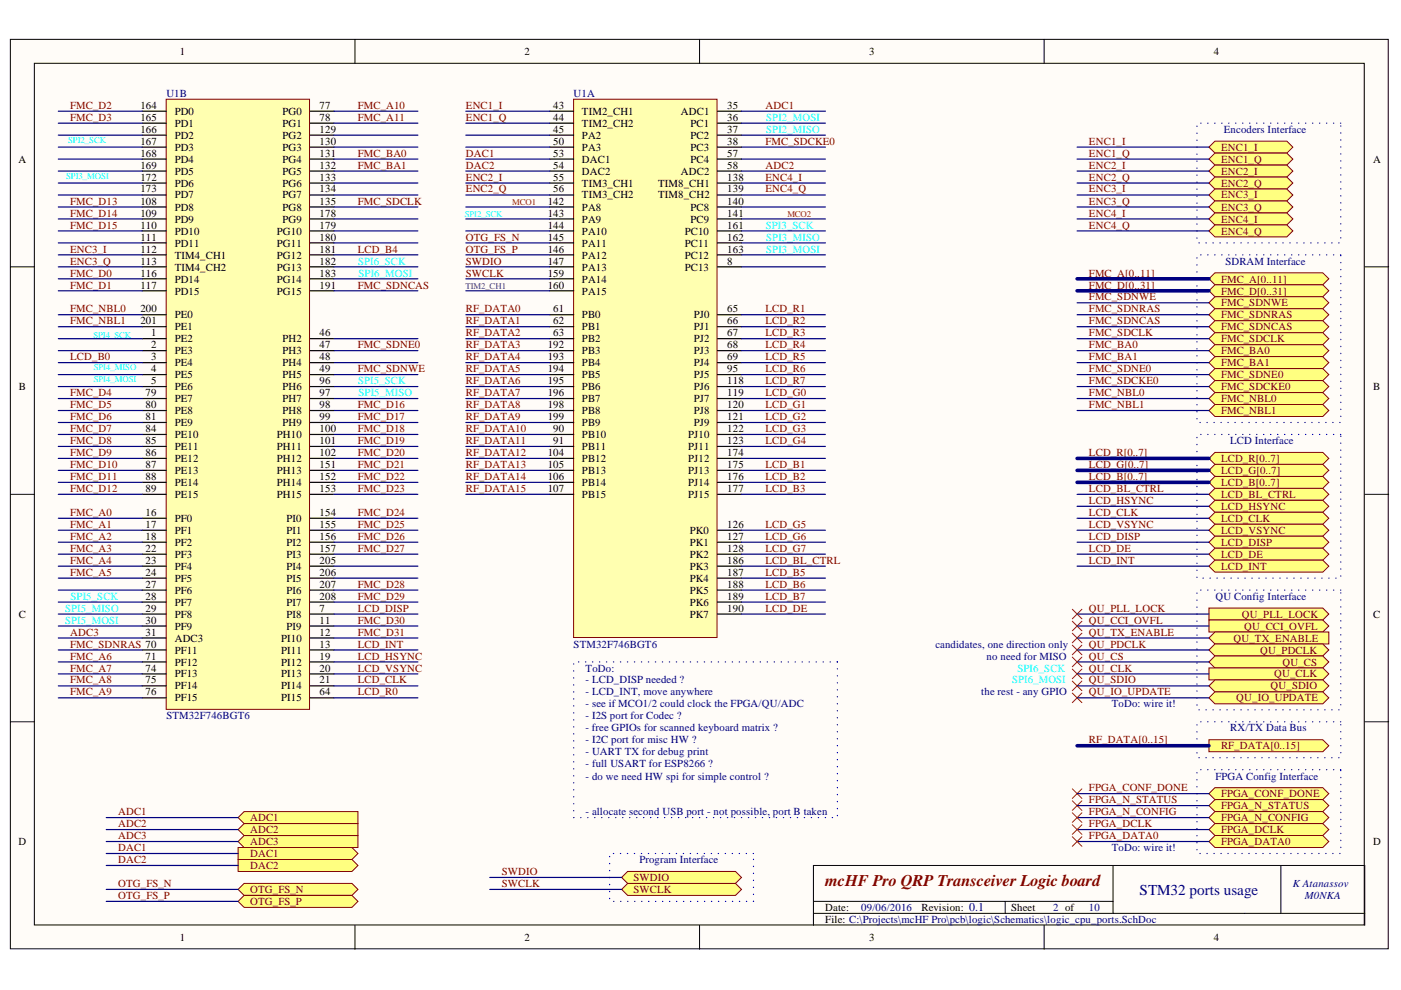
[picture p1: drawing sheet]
<svg xmlns="http://www.w3.org/2000/svg" width="297mm" height="210mm" viewBox="0 0 297 210" stroke-linecap="round" stroke-linejoin="round" font-family="sans-serif">
<defs><g id="words">
<text font-size="3.5" fill="#800000" x="175" y="187.8">mcHF Pro QRP Transceiver Logic board</text>
<text font-size="3.2" fill="#000080" x="241.6" y="189.7">STM32 ports usage</text>
<g font-size="2.3">
<text x="38.1" y="11.7">1</text>
<text x="111.2" y="11.7">2</text>
<text x="184.3" y="11.7">3</text>
<text x="257.4" y="11.7">4</text>
<text x="29.8" y="23.1">164</text>
<text x="67.7" y="23.1">77</text>
<text x="117.3" y="23.1">43</text>
<text x="154.2" y="23.1">35</text>
<text x="29.8" y="25.6">165</text>
<text x="29.8" y="28.1">166</text>
<text x="37" y="24.3">PD0</text>
<text x="37" y="26.9">PD1</text>
<text x="37" y="29.4">PD2</text>
<text x="59.9" y="24.3">PG0</text>
<text x="59.9" y="26.9">PG1</text>
<text x="59.9" y="29.4">PG2</text>
<text x="67.7" y="25.6">78</text>
<text x="67.7" y="28.1">129</text>
<text x="117.3" y="25.6">44</text>
<text x="117.3" y="28.1">45</text>
<text x="123.4" y="24.3">TIM2_CH1</text>
<text x="123.4" y="26.9">TIM2_CH2</text>
<text x="123.4" y="29.4">PA2</text>
<text x="144.4" y="24.3">ADC1</text>
<text x="146.4" y="26.9">PC1</text>
<text x="146.4" y="29.4">PC2</text>
<text x="154.2" y="25.6">36</text>
<text x="154.2" y="28.1">37</text>
<text x="3.9" y="34.5">A</text>
<text x="29.8" y="30.7">167</text>
<text x="29.8" y="33.2">168</text>
<text x="29.8" y="35.7">169</text>
<text x="37" y="31.9">PD3</text>
<text x="37" y="34.5">PD4</text>
<text x="59.9" y="31.9">PG3</text>
<text x="59.9" y="34.5">PG4</text>
<text x="67.7" y="30.7">130</text>
<text x="67.7" y="33.2">131</text>
<text x="67.7" y="35.7">132</text>
<text x="117.3" y="30.7">50</text>
<text x="117.3" y="33.2">53</text>
<text x="117.3" y="35.7">54</text>
<text x="123.4" y="31.9">PA3</text>
<text x="123.4" y="34.5">DAC1</text>
<text x="146.4" y="31.9">PC3</text>
<text x="146.4" y="34.5">PC4</text>
<text x="154.2" y="30.7">38</text>
<text x="154.2" y="33.2">57</text>
<text x="154.2" y="35.7">58</text>
<text x="291.1" y="34.5">A</text>
<text x="29.8" y="38.3">172</text>
<text x="29.8" y="40.8">173</text>
<text x="37" y="37">PD5</text>
<text x="37" y="39.5">PD6</text>
<text x="59.9" y="37">PG5</text>
<text x="59.9" y="39.5">PG6</text>
<text x="67.7" y="38.3">133</text>
<text x="67.7" y="40.8">134</text>
<text x="117.3" y="38.3">55</text>
<text x="117.3" y="40.8">56</text>
<text x="123.4" y="37">DAC2</text>
<text x="123.4" y="39.5">TIM3_CH1</text>
<text x="139.5" y="39.5">TIM8_CH1</text>
<text x="144.4" y="37">ADC2</text>
<text x="154.2" y="38.3">138</text>
<text x="154.2" y="40.8">139</text>
<text x="29.8" y="43.4">108</text>
<text x="29.8" y="46">109</text>
<text x="37" y="44.7">PD8</text>
<text x="37" y="47.2">PD9</text>
<text x="37" y="42.1">PD7</text>
<text x="59.9" y="42.1">PG7</text>
<text x="59.9" y="44.7">PG8</text>
<text x="59.9" y="47.2">PG9</text>
<text x="67.7" y="43.4">135</text>
<text x="67.7" y="46">178</text>
<text x="116.1" y="43.4">142</text>
<text x="116.1" y="46">143</text>
<text x="123.4" y="42.1">TIM3_CH2</text>
<text x="123.4" y="44.7">PA8</text>
<text x="123.4" y="47.2">PA9</text>
<text x="139.5" y="42.1">TIM8_CH2</text>
<text x="146.4" y="44.7">PC8</text>
<text x="146.4" y="47.2">PC9</text>
<text x="154.2" y="43.4">140</text>
<text x="154.2" y="46">141</text>
<text x="29.8" y="48.5">110</text>
<text x="29.8" y="51">111</text>
<text x="29.8" y="53.6">112</text>
<text x="37" y="49.8">PD10</text>
<text x="37" y="52.3">PD11</text>
<text x="58.7" y="49.8">PG10</text>
<text x="58.7" y="52.3">PG11</text>
<text x="67.7" y="48.5">179</text>
<text x="67.7" y="51">180</text>
<text x="67.7" y="53.6">181</text>
<text x="116.1" y="48.5">144</text>
<text x="116.1" y="51">145</text>
<text x="116.1" y="53.6">146</text>
<text x="123.4" y="49.8">PA10</text>
<text x="123.4" y="52.3">PA11</text>
<text x="145.2" y="49.8">PC10</text>
<text x="145.2" y="52.3">PC11</text>
<text x="154.2" y="48.5">161</text>
<text x="154.2" y="51">162</text>
<text x="154.2" y="53.6">163</text>
<text x="29.8" y="56.1">113</text>
<text x="29.8" y="58.6">116</text>
<text x="37" y="54.8">TIM4_CH1</text>
<text x="37" y="57.4">TIM4_CH2</text>
<text x="37" y="59.9">PD14</text>
<text x="58.7" y="54.8">PG12</text>
<text x="58.7" y="57.4">PG13</text>
<text x="58.7" y="59.9">PG14</text>
<text x="67.7" y="56.1">182</text>
<text x="67.7" y="58.6">183</text>
<text x="116.1" y="56.1">147</text>
<text x="116.1" y="58.6">159</text>
<text x="123.4" y="54.8">PA12</text>
<text x="123.4" y="57.4">PA13</text>
<text x="123.4" y="59.9">PA14</text>
<text x="145.2" y="57.4">PC13</text>
<text x="145.2" y="54.8">PC12</text>
<text x="154.2" y="56.1">8</text>
<text x="29.8" y="61.2">117</text>
<text x="37" y="62.4">PD15</text>
<text x="58.7" y="62.4">PG15</text>
<text x="67.7" y="61.2">191</text>
<text x="116.1" y="61.2">160</text>
<text x="123.4" y="62.4">PA15</text>
<text x="29.8" y="66.2">200</text>
<text x="29.8" y="68.8">201</text>
<text x="32.1" y="71.3">1</text>
<text x="37" y="67.5">PE0</text>
<text x="37" y="70">PE1</text>
<text x="67.7" y="71.3">46</text>
<text x="117.3" y="66.2">61</text>
<text x="117.3" y="68.8">62</text>
<text x="117.3" y="71.3">63</text>
<text x="123.4" y="67.5">PB0</text>
<text x="123.4" y="70">PB1</text>
<text x="147.1" y="67.5">PJ0</text>
<text x="147.1" y="70">PJ1</text>
<text x="154.2" y="71.3">67</text>
<text x="154.2" y="66.2">65</text>
<text x="154.2" y="68.8">66</text>
<text x="32.1" y="73.8">2</text>
<text x="32.1" y="76.4">3</text>
<text x="37" y="72.6">PE2</text>
<text x="37" y="75.1">PE3</text>
<text x="37" y="77.7">PE4</text>
<text x="59.9" y="72.6">PH2</text>
<text x="59.9" y="75.1">PH3</text>
<text x="59.9" y="77.7">PH4</text>
<text x="67.7" y="73.8">47</text>
<text x="67.7" y="76.4">48</text>
<text x="116.1" y="73.8">192</text>
<text x="116.1" y="76.4">193</text>
<text x="123.4" y="72.6">PB2</text>
<text x="123.4" y="75.1">PB3</text>
<text x="123.4" y="77.7">PB4</text>
<text x="147.1" y="72.6">PJ2</text>
<text x="147.1" y="75.1">PJ3</text>
<text x="147.1" y="77.7">PJ4</text>
<text x="154.2" y="73.8">68</text>
<text x="154.2" y="76.4">69</text>
<text x="4" y="82.7">B</text>
<text x="30.9" y="84">79</text>
<text x="32.1" y="78.9">4</text>
<text x="32.1" y="81.5">5</text>
<text x="37" y="80.2">PE5</text>
<text x="37" y="82.7">PE6</text>
<text x="59.9" y="80.2">PH5</text>
<text x="59.9" y="82.7">PH6</text>
<text x="67.7" y="78.9">49</text>
<text x="67.7" y="81.5">96</text>
<text x="67.7" y="84">97</text>
<text x="116.1" y="78.9">194</text>
<text x="116.1" y="81.5">195</text>
<text x="116.1" y="84">196</text>
<text x="123.4" y="80.2">PB5</text>
<text x="123.4" y="82.7">PB6</text>
<text x="147.1" y="80.2">PJ5</text>
<text x="147.1" y="82.7">PJ6</text>
<text x="154.2" y="78.9">95</text>
<text x="154.2" y="81.5">118</text>
<text x="154.2" y="84">119</text>
<text x="291.1" y="82.7">B</text>
<text x="30.9" y="86.5">80</text>
<text x="30.9" y="89.1">81</text>
<text x="37" y="85.3">PE7</text>
<text x="37" y="87.8">PE8</text>
<text x="59.9" y="85.3">PH7</text>
<text x="59.9" y="87.8">PH8</text>
<text x="67.7" y="86.5">98</text>
<text x="67.7" y="89.1">99</text>
<text x="116.1" y="86.5">198</text>
<text x="116.1" y="89.1">199</text>
<text x="123.4" y="85.3">PB7</text>
<text x="123.4" y="87.8">PB8</text>
<text x="147.1" y="85.3">PJ7</text>
<text x="147.1" y="87.8">PJ8</text>
<text x="154.2" y="86.5">120</text>
<text x="154.2" y="89.1">121</text>
<text x="30.9" y="91.6">84</text>
<text x="30.9" y="94.1">85</text>
<text x="37" y="90.3">PE9</text>
<text x="37" y="92.9">PE10</text>
<text x="37" y="95.4">PE11</text>
<text x="58.7" y="92.9">PH10</text>
<text x="58.7" y="95.4">PH11</text>
<text x="59.9" y="90.3">PH9</text>
<text x="67.7" y="91.6">100</text>
<text x="67.7" y="94.1">101</text>
<text x="117.3" y="91.6">90</text>
<text x="117.3" y="94.1">91</text>
<text x="123.4" y="92.9">PB10</text>
<text x="123.4" y="95.4">PB11</text>
<text x="123.4" y="90.3">PB9</text>
<text x="145.9" y="92.9">PJ10</text>
<text x="145.9" y="95.4">PJ11</text>
<text x="147.1" y="90.3">PJ9</text>
<text x="154.2" y="91.6">122</text>
<text x="154.2" y="94.1">123</text>
<text x="30.9" y="96.7">86</text>
<text x="30.9" y="99.2">87</text>
<text x="30.9" y="101.7">88</text>
<text x="37" y="97.9">PE12</text>
<text x="37" y="100.5">PE13</text>
<text x="58.7" y="97.9">PH12</text>
<text x="58.7" y="100.5">PH13</text>
<text x="67.7" y="96.7">102</text>
<text x="67.7" y="99.2">151</text>
<text x="67.7" y="101.7">152</text>
<text x="116.1" y="96.7">104</text>
<text x="116.1" y="99.2">105</text>
<text x="116.1" y="101.7">106</text>
<text x="123.4" y="97.9">PB12</text>
<text x="123.4" y="100.5">PB13</text>
<text x="145.9" y="97.9">PJ12</text>
<text x="145.9" y="100.5">PJ13</text>
<text x="154.2" y="96.7">174</text>
<text x="154.2" y="99.2">175</text>
<text x="154.2" y="101.7">176</text>
<text x="30.9" y="104.4">89</text>
<text x="37" y="103">PE14</text>
<text x="37" y="105.6">PE15</text>
<text x="58.7" y="103">PH14</text>
<text x="58.7" y="105.6">PH15</text>
<text x="67.7" y="104.4">153</text>
<text x="116.1" y="104.4">107</text>
<text x="123.4" y="103">PB14</text>
<text x="123.4" y="105.6">PB15</text>
<text x="145.9" y="103">PJ14</text>
<text x="145.9" y="105.6">PJ15</text>
<text x="154.2" y="104.4">177</text>
<text x="30.9" y="109.4">16</text>
<text x="30.9" y="112">17</text>
<text x="37" y="110.7">PF0</text>
<text x="37" y="113.2">PF1</text>
<text x="60.7" y="110.7">PI0</text>
<text x="60.7" y="113.2">PI1</text>
<text x="67.7" y="109.4">154</text>
<text x="67.7" y="112">155</text>
<text x="146.2" y="113.2">PK0</text>
<text x="154.2" y="112">126</text>
<text x="30.9" y="114.5">18</text>
<text x="30.9" y="117">22</text>
<text x="30.9" y="119.6">23</text>
<text x="37" y="115.8">PF2</text>
<text x="37" y="118.3">PF3</text>
<text x="60.7" y="115.8">PI2</text>
<text x="60.7" y="118.3">PI3</text>
<text x="67.7" y="114.5">156</text>
<text x="67.7" y="117">157</text>
<text x="67.7" y="119.6">205</text>
<text x="146.2" y="118.3">PK2</text>
<text x="146.2" y="115.8">PK1</text>
<text x="154.2" y="117">128</text>
<text x="154.2" y="119.6">186</text>
<text x="154.2" y="114.5">127</text>
<text x="30.9" y="122.1">24</text>
<text x="30.9" y="124.6">27</text>
<text x="37" y="120.8">PF4</text>
<text x="37" y="123.4">PF5</text>
<text x="37" y="125.9">PF6</text>
<text x="60.7" y="120.8">PI4</text>
<text x="60.7" y="123.4">PI5</text>
<text x="60.7" y="125.9">PI6</text>
<text x="67.7" y="122.1">206</text>
<text x="67.7" y="124.6">207</text>
<text x="146.2" y="120.8">PK3</text>
<text x="146.2" y="123.4">PK4</text>
<text x="146.2" y="125.9">PK5</text>
<text x="154.2" y="122.1">187</text>
<text x="154.2" y="124.6">188</text>
<text x="4" y="131">C</text>
<text x="30.9" y="127.2">28</text>
<text x="30.9" y="129.7">29</text>
<text x="37" y="128.4">PF7</text>
<text x="37" y="131">PF8</text>
<text x="60.7" y="131">PI8</text>
<text x="60.7" y="128.4">PI7</text>
<text x="67.7" y="129.7">7</text>
<text x="67.7" y="127.2">208</text>
<text x="146.2" y="128.4">PK6</text>
<text x="146.2" y="131">PK7</text>
<text x="154.2" y="127.2">189</text>
<text x="154.2" y="129.7">190</text>
<text x="291.1" y="131">C</text>
<text x="30.9" y="132.2">30</text>
<text x="30.9" y="134.8">31</text>
<text x="37" y="133.5">PF9</text>
<text x="37" y="136">ADC3</text>
<text x="59.6" y="136">PI10</text>
<text x="60.7" y="133.5">PI9</text>
<text x="67.7" y="132.2">11</text>
<text x="67.7" y="134.8">12</text>
<text x="67.7" y="137.3">13</text>
<text x="30.9" y="139.8">71</text>
<text x="30.9" y="142.4">74</text>
<text x="37" y="138.6">PF11</text>
<text x="37" y="141.1">PF12</text>
<text x="37" y="143.6">PF13</text>
<text x="59.6" y="138.6">PI11</text>
<text x="59.6" y="141.1">PI12</text>
<text x="59.6" y="143.6">PI13</text>
<text x="67.7" y="139.8">19</text>
<text x="67.7" y="142.4">20</text>
<text x="30.9" y="144.9">75</text>
<text x="30.9" y="147.4">76</text>
<text x="37" y="146.2">PF14</text>
<text x="37" y="148.7">PF15</text>
<text x="59.6" y="146.2">PI14</text>
<text x="59.6" y="148.7">PI15</text>
<text x="67.7" y="144.9">21</text>
<text x="67.7" y="147.4">64</text>
<text x="3.9" y="179.2">D</text>
<text x="291.1" y="179.2">D</text>
<text x="175" y="193.2">Date:</text>
<text x="175" y="195.7">File: C:\Projects\mcHF Pro\pcb\logic\Schematics\logic_cpu_ports.SchDoc</text>
<text x="195.4" y="193.2">Revision: 0.1</text>
<text x="214.4" y="193.2">Sheet</text>
<text x="38.1" y="199.5">1</text>
<text x="111.2" y="199.5">2</text>
<text x="184.3" y="199.5">3</text>
<text x="257.4" y="199.5">4</text>
</g>
<g font-size="2.3" fill="#800000">
<text x="14.9" y="23.1">FMC_D2</text>
<text x="75.9" y="23.1">FMC_A10</text>
<text x="98.8" y="23.1">ENC1_I</text>
<text x="162.3" y="23.1">ADC1</text>
<text x="14.9" y="25.6">FMC_D3</text>
<text x="75.9" y="25.6">FMC_A11</text>
<text x="98.8" y="25.6">ENC1_Q</text>
<text x="75.9" y="33.2">FMC_BA0</text>
<text x="75.9" y="35.7">FMC_BA1</text>
<text x="98.8" y="33.2">DAC1</text>
<text x="98.8" y="35.7">DAC2</text>
<text x="162.3" y="30.7">FMC_SDCKE0</text>
<text x="162.3" y="35.7">ADC2</text>
<text x="230.9" y="30.7">ENC1_I</text>
<text x="230.9" y="33.2">ENC1_Q</text>
<text x="230.9" y="35.7">ENC2_I</text>
<text x="258.9" y="31.9">ENC1_I</text>
<text x="258.9" y="34.5">ENC1_Q</text>
<text x="98.8" y="38.3">ENC2_I</text>
<text x="98.8" y="40.8">ENC2_Q</text>
<text x="162.3" y="38.3">ENC4_I</text>
<text x="162.3" y="40.8">ENC4_Q</text>
<text x="230.9" y="38.3">ENC2_Q</text>
<text x="230.9" y="40.8">ENC3_I</text>
<text x="258.9" y="37">ENC2_I</text>
<text x="258.9" y="39.5">ENC2_Q</text>
<text x="14.9" y="43.4">FMC_D13</text>
<text x="14.9" y="46">FMC_D14</text>
<text x="75.9" y="43.4">FMC_SDCLK</text>
<text x="230.9" y="43.4">ENC3_Q</text>
<text x="230.9" y="46">ENC4_I</text>
<text x="258.9" y="42.1">ENC3_I</text>
<text x="258.9" y="44.7">ENC3_Q</text>
<text x="258.9" y="47.2">ENC4_I</text>
<text x="14.9" y="48.5">FMC_D15</text>
<text x="14.9" y="53.6">ENC3_I</text>
<text x="75.9" y="53.6">LCD_B4</text>
<text x="98.8" y="51">OTG_FS_N</text>
<text x="98.8" y="53.6">OTG_FS_P</text>
<text x="230.9" y="48.5">ENC4_Q</text>
<text x="258.9" y="49.8">ENC4_Q</text>
<text x="14.9" y="58.6">FMC_D0</text>
<text x="14.9" y="56.1">ENC3_Q</text>
<text x="98.8" y="58.6">SWCLK</text>
<text x="98.8" y="56.1">SWDIO</text>
<text x="230.9" y="58.6">FMC_A[0..11]</text>
<text x="258.9" y="59.9">FMC_A[0..11]</text>
<text x="14.9" y="61.2">FMC_D1</text>
<text x="75.9" y="61.2">FMC_SDNCAS</text>
<text x="230.9" y="61.2">FMC_D[0..31]</text>
<text x="230.9" y="63.7">FMC_SDNWE</text>
<text x="258.9" y="62.4">FMC_D[0..31]</text>
<text x="258.9" y="65">FMC_SDNWE</text>
<text x="14.9" y="66.2">FMC_NBL0</text>
<text x="14.9" y="68.8">FMC_NBL1</text>
<text x="98.8" y="66.2">RF_DATA0</text>
<text x="98.8" y="68.8">RF_DATA1</text>
<text x="98.8" y="71.3">RF_DATA2</text>
<text x="162.3" y="66.2">LCD_R1</text>
<text x="162.3" y="68.8">LCD_R2</text>
<text x="162.3" y="71.3">LCD_R3</text>
<text x="230.9" y="66.2">FMC_SDNRAS</text>
<text x="230.9" y="71.3">FMC_SDCLK</text>
<text x="230.9" y="68.8">FMC_SDNCAS</text>
<text x="258.9" y="67.5">FMC_SDNRAS</text>
<text x="258.9" y="70">FMC_SDNCAS</text>
<text x="14.9" y="76.4">LCD_B0</text>
<text x="75.9" y="73.8">FMC_SDNE0</text>
<text x="98.8" y="73.8">RF_DATA3</text>
<text x="98.8" y="76.4">RF_DATA4</text>
<text x="162.3" y="73.8">LCD_R4</text>
<text x="162.3" y="76.4">LCD_R5</text>
<text x="230.9" y="73.8">FMC_BA0</text>
<text x="230.9" y="76.4">FMC_BA1</text>
<text x="258.9" y="72.6">FMC_SDCLK</text>
<text x="258.9" y="75.1">FMC_BA0</text>
<text x="258.9" y="77.7">FMC_BA1</text>
<text x="14.9" y="84">FMC_D4</text>
<text x="75.9" y="78.9">FMC_SDNWE</text>
<text x="98.8" y="78.9">RF_DATA5</text>
<text x="98.8" y="81.5">RF_DATA6</text>
<text x="98.8" y="84">RF_DATA7</text>
<text x="162.3" y="84">LCD_G0</text>
<text x="162.3" y="78.9">LCD_R6</text>
<text x="162.3" y="81.5">LCD_R7</text>
<text x="230.9" y="81.5">FMC_SDCKE0</text>
<text x="230.9" y="84">FMC_NBL0</text>
<text x="230.9" y="78.9">FMC_SDNE0</text>
<text x="258.9" y="80.2">FMC_SDNE0</text>
<text x="258.9" y="82.7">FMC_SDCKE0</text>
<text x="14.9" y="86.5">FMC_D5</text>
<text x="14.9" y="89.1">FMC_D6</text>
<text x="75.9" y="86.5">FMC_D16</text>
<text x="75.9" y="89.1">FMC_D17</text>
<text x="98.8" y="86.5">RF_DATA8</text>
<text x="98.8" y="89.1">RF_DATA9</text>
<text x="162.3" y="86.5">LCD_G1</text>
<text x="162.3" y="89.1">LCD_G2</text>
<text x="230.9" y="86.5">FMC_NBL1</text>
<text x="258.9" y="85.3">FMC_NBL0</text>
<text x="258.9" y="87.8">FMC_NBL1</text>
<text x="14.9" y="91.6">FMC_D7</text>
<text x="14.9" y="94.1">FMC_D8</text>
<text x="75.9" y="91.6">FMC_D18</text>
<text x="75.9" y="94.1">FMC_D19</text>
<text x="98.8" y="91.6">RF_DATA10</text>
<text x="98.8" y="94.1">RF_DATA11</text>
<text x="162.3" y="91.6">LCD_G3</text>
<text x="162.3" y="94.1">LCD_G4</text>
<text x="14.9" y="96.7">FMC_D9</text>
<text x="14.9" y="99.2">FMC_D10</text>
<text x="14.9" y="101.7">FMC_D11</text>
<text x="75.9" y="96.7">FMC_D20</text>
<text x="75.9" y="99.2">FMC_D21</text>
<text x="75.9" y="101.7">FMC_D22</text>
<text x="98.8" y="96.7">RF_DATA12</text>
<text x="98.8" y="99.2">RF_DATA13</text>
<text x="98.8" y="101.7">RF_DATA14</text>
<text x="162.3" y="99.2">LCD_B1</text>
<text x="162.3" y="101.7">LCD_B2</text>
<text x="230.9" y="96.7">LCD_R[0..7]</text>
<text x="230.9" y="99.2">LCD_G[0..7]</text>
<text x="230.9" y="101.7">LCD_B[0..7]</text>
<text x="258.9" y="97.9">LCD_R[0..7]</text>
<text x="258.9" y="100.5">LCD_G[0..7]</text>
<text x="14.9" y="104.4">FMC_D12</text>
<text x="75.9" y="104.4">FMC_D23</text>
<text x="98.8" y="104.4">RF_DATA15</text>
<text x="162.3" y="104.4">LCD_B3</text>
<text x="230.9" y="106.9">LCD_HSYNC</text>
<text x="230.9" y="104.4">LCD_BL_CTRL</text>
<text x="258.9" y="105.6">LCD_BL_CTRL</text>
<text x="258.9" y="103">LCD_B[0..7]</text>
<text x="14.9" y="109.4">FMC_A0</text>
<text x="14.9" y="112">FMC_A1</text>
<text x="75.9" y="109.4">FMC_D24</text>
<text x="75.9" y="112">FMC_D25</text>
<text x="162.3" y="112">LCD_G5</text>
<text x="230.9" y="112">LCD_VSYNC</text>
<text x="230.9" y="109.4">LCD_CLK</text>
<text x="258.9" y="108.2">LCD_HSYNC</text>
<text x="258.9" y="110.7">LCD_CLK</text>
<text x="258.9" y="113.2">LCD_VSYNC</text>
<text x="14.9" y="114.5">FMC_A2</text>
<text x="14.9" y="117">FMC_A3</text>
<text x="14.9" y="119.6">FMC_A4</text>
<text x="75.9" y="114.5">FMC_D26</text>
<text x="75.9" y="117">FMC_D27</text>
<text x="162.3" y="119.6">LCD_BL_CTRL</text>
<text x="162.3" y="114.5">LCD_G6</text>
<text x="162.3" y="117">LCD_G7</text>
<text x="230.9" y="119.6">LCD_INT</text>
<text x="230.9" y="114.5">LCD_DISP</text>
<text x="230.9" y="117">LCD_DE</text>
<text x="258.9" y="115.8">LCD_DISP</text>
<text x="258.9" y="118.3">LCD_DE</text>
<text x="14.9" y="122.1">FMC_A5</text>
<text x="75.9" y="124.6">FMC_D28</text>
<text x="162.3" y="122.1">LCD_B5</text>
<text x="162.3" y="124.6">LCD_B6</text>
<text x="258.9" y="120.8">LCD_INT</text>
<text x="75.9" y="129.7">LCD_DISP</text>
<text x="75.9" y="127.2">FMC_D29</text>
<text x="162.3" y="129.7">LCD_DE</text>
<text x="162.3" y="127.2">LCD_B7</text>
<text x="230.9" y="129.7">QU_PLL_LOCK</text>
<text x="263.3" y="131">QU_PLL_LOCK</text>
<text x="14.9" y="137.3">FMC_SDNRAS 70</text>
<text x="14.9" y="134.8">ADC3</text>
<text x="75.9" y="137.3">LCD_INT</text>
<text x="75.9" y="132.2">FMC_D30</text>
<text x="75.9" y="134.8">FMC_D31</text>
<text x="230.9" y="132.2">QU_CCI_OVFL</text>
<text x="230.9" y="134.8">QU_TX_ENABLE</text>
<text x="230.9" y="137.3">QU_PDCLK</text>
<text x="261.5" y="136">QU_TX_ENABLE</text>
<text x="263.8" y="133.5">QU_CCI_OVFL</text>
<text x="14.9" y="139.8">FMC_A6</text>
<text x="14.9" y="142.4">FMC_A7</text>
<text x="75.9" y="139.8">LCD_HSYNC</text>
<text x="75.9" y="142.4">LCD_VSYNC</text>
<text x="230.9" y="139.8">QU_CS</text>
<text x="230.9" y="142.4">QU_CLK</text>
<text x="267.2" y="138.6">QU_PDCLK</text>
<text x="270.1" y="143.6">QU_CLK</text>
<text x="271.9" y="141.1">QU_CS</text>
<text x="14.9" y="144.9">FMC_A8</text>
<text x="14.9" y="147.4">FMC_A9</text>
<text x="75.9" y="147.4">LCD_R0</text>
<text x="75.9" y="144.9">LCD_CLK</text>
<text x="230.9" y="144.9">QU_SDIO</text>
<text x="230.9" y="147.4">QU_IO_UPDATE</text>
<text x="262.1" y="148.7">QU_IO_UPDATE</text>
<text x="269.4" y="146.2">QU_SDIO</text>
<text x="230.9" y="157.6">RF_DATA[0..15]</text>
<text x="258.9" y="158.9">RF_DATA[0..15]</text>
<text x="230.9" y="167.8">FPGA_CONF_DONE</text>
<text x="25" y="172.9">ADC1</text>
<text x="230.9" y="170.3">FPGA_N_STATUS</text>
<text x="230.9" y="172.9">FPGA_N_CONFIG</text>
<text x="258.9" y="169.1">FPGA_CONF_DONE</text>
<text x="258.9" y="171.6">FPGA_N_STATUS</text>
<text x="25" y="177.9">ADC3</text>
<text x="25" y="175.4">ADC2</text>
<text x="53" y="179.2">ADC3</text>
<text x="53" y="176.7">ADC2</text>
<text x="53" y="174.1">ADC1</text>
<text x="230.9" y="175.4">FPGA_DCLK</text>
<text x="230.9" y="177.9">FPGA_DATA0</text>
<text x="258.9" y="174.1">FPGA_N_CONFIG</text>
<text x="258.9" y="176.7">FPGA_DCLK</text>
<text x="258.9" y="179.2">FPGA_DATA0</text>
<text x="25" y="180.5">DAC1</text>
<text x="25" y="183">DAC2</text>
<text x="53" y="181.8">DAC1</text>
<text x="53" y="184.3">DAC2</text>
<text x="106.4" y="185.6">SWDIO</text>
<text x="25" y="188.1">OTG_FS_N</text>
<text x="25" y="190.6">OTG_FS_P</text>
<text x="53" y="189.4">OTG_FS_N</text>
<text x="53" y="191.9">OTG_FS_P</text>
<text x="106.4" y="188.1">SWCLK</text>
<text x="134.3" y="186.8">SWDIO</text>
<text x="134.3" y="189.4">SWCLK</text>
</g>
<g font-size="2.3" fill="#000080">
<text x="35.3" y="20.5">U1B</text>
<text x="121.6" y="20.5">U1A</text>
<text x="259.5" y="28.1">Encoders Interface</text>
<text x="259.8" y="56.1">SDRAM Interface</text>
<text x="260.8" y="94.1">LCD Interface</text>
<text x="257.7" y="127.2">QU Config Interface</text>
<text x="121.6" y="137.3">STM32F746BGT6</text>
<text x="198.3" y="137.3">candidates, one direction only</text>
<text x="124.2" y="142.4">ToDo:</text>
<text x="209.2" y="139.8">no need for MISO</text>
<text x="124.2" y="144.9">- LCD_DISP needed ?</text>
<text x="124.2" y="147.4">- LCD_INT, move anywhere</text>
<text x="124.2" y="150">- see if MCO1/2 could clock the FPGA/QU/ADC</text>
<text x="208.1" y="147.4">the rest - any GPIO</text>
<text x="235.7" y="150">ToDo: wire it!</text>
<text x="35.3" y="152.5">STM32F746BGT6</text>
<text x="124.2" y="152.5">- I2S port for Codec ?</text>
<text x="124.2" y="155">- free GPIOs for scanned keyboard matrix ?</text>
<text x="260.8" y="155">RX/TX Data Bus</text>
<text x="124.2" y="157.6">- I2C port for misc HW ?</text>
<text x="124.2" y="160.1">- UART TX for debug print</text>
<text x="124.2" y="162.7">- full USART for ESP8266 ?</text>
<text x="124.2" y="165.3">- do we need HW spi for simple control ?</text>
<text x="257.7" y="165.3">FPGA Config Interface</text>
<text x="124.2" y="172.9">- allocate second USB port - not possible, port B taken</text>
<text x="135.6" y="183">Program Interface</text>
<text x="235.7" y="180.5">ToDo: wire it!</text>
<text x="274.1" y="188.1">K Atanassov</text>
<text x="276.6" y="190.6">M0NKA</text>
<text x="182.6" y="193.2">09/06/2016</text>
<text x="223.3" y="193.2">2 of</text>
<text x="230.9" y="193.2">10</text>
</g>
<g font-size="2.3" fill="#0ff">
<text x="162.5" y="25.6">SPI2_MOSI</text>
<text x="162.5" y="28.1">SPI2_MISO</text>
<text x="162.4" y="48.5">SPI3_SCK</text>
<text x="162.5" y="51">SPI3_MISO</text>
<text x="162.5" y="53.6">SPI3_MOSI</text>
<text x="75.9" y="56.1">SPI6_SCK</text>
<text x="76" y="58.6">SPI6_MOSI</text>
<text x="75.9" y="81.5">SPI5_SCK</text>
<text x="76" y="84">SPI5_MISO</text>
<text x="13.8" y="129.7">SPI5_MISO</text>
<text x="15" y="127.2">SPI5_SCK</text>
<text x="13.8" y="132.2">SPI5_MOSI</text>
<text x="215.7" y="142.4">SPI6_SCK</text>
<text x="214.6" y="144.9">SPI6_MOSI</text>
</g>
<g font-size="1.9" fill="#0ff">
<text x="14.5" y="30.2">SPI2_SCK</text>
<text x="14" y="37.9">SPI3_MOSI</text>
<text x="98.5" y="46.1">SPI2_SCK</text>
<text x="19.8" y="71.7">SPI4_SCK</text>
<text x="19.9" y="78.5">SPI4_MISO</text>
<text x="19.9" y="81">SPI4_MOSI</text>
</g>
<g font-size="1.9" fill="#f00">
<text x="108.6" y="43.5">MCO1</text>
<text x="166.9" y="46.1">MCO2</text>
</g>
<text font-size="1.9" fill="#800080" x="98.7" y="61.3">TIM2_CH1</text>
</g></defs>
<g fill="#fffcf8" stroke="#000" stroke-width=".21">
<path d="M2.2 8.3h292.1v192.9h-292.1z"/>
<path d="M7.3 13.4h282v182.7h-282z"/>
</g>
<g fill="none" stroke="#000" stroke-width=".21">
<path d="M75.3 8.3v5.1M148.3 8.3v5.1M221.4 8.3v5.1M2.2 56.6h5.1M289.4 56.6h5M2.2 104.8h5.1M289.4 104.8h5M2.2 153h5.1M289.4 153h5M75.3 196.2v5.1M148.3 196.2v5.1M172.5 196.2v-12.7h116.9v12.7"/>
<path d="M172.5 193.7h116.9M172.5 191.1h63.5M213.1 191.1v2.6M221.4 196.2v5.1M236 183.5v10.2M271.6 183.5v10.2"/>
</g>
<g fill="#ffff80" stroke="#800000" stroke-width=".21">
<path d="M256.3 97.2l1.3-1.3h22.9l1.2 1.3-1.2 1.3h-22.9z" fill-rule="evenodd"/>
<path d="M256.3 104.8l1.3-1.3h22.9l1.2 1.3-1.2 1.3h-22.9z" fill-rule="evenodd"/>
<path d="M256.3 102.3l1.3-1.3h22.9l1.2 1.3-1.2 1.2h-22.9z" fill-rule="evenodd"/>
<path d="M256.3 99.7l1.3-1.2h22.9l1.2 1.2-1.2 1.3h-22.9z" fill-rule="evenodd"/>
<path d="M256.3 107.3l1.3-1.2h22.9l1.2 1.2-1.2 1.3h-22.9z" fill-rule="evenodd"/>
<path d="M256.3 109.9l1.3-1.3h22.9l1.2 1.3-1.2 1.3h-22.9z" fill-rule="evenodd"/>
<path d="M256.3 112.4l1.3-1.2h22.9l1.2 1.2-1.2 1.3h-22.9z" fill-rule="evenodd"/>
<path d="M256.3 115l1.3-1.3h22.9l1.2 1.3-1.2 1.2h-22.9z" fill-rule="evenodd"/>
<path d="M256.3 117.5l1.3-1.3h22.9l1.2 1.3-1.2 1.3h-22.9z" fill-rule="evenodd"/>
<path d="M256.3 120l1.3-1.2h22.9l1.2 1.2-1.2 1.3h-22.9z" fill-rule="evenodd"/>
<path d="M50.5 188.6l1.3-1.3h22.8l1.3 1.3-1.3 1.2h-22.8z" fill-rule="evenodd"/>
<path d="M50.5 191.1l1.3-1.3h22.8l1.3 1.3-1.3 1.3h-22.8z" fill-rule="evenodd"/>
<path d="M131.8 186l1.3-1.2h22.8l1.3 1.2-1.3 1.3h-22.8z" fill-rule="evenodd"/>
<path d="M131.8 188.6l1.3-1.3h22.8l1.3 1.3-1.3 1.2h-22.8z" fill-rule="evenodd"/>
<path d="M256.3 59.1l1.3-1.3h22.9l1.2 1.3-1.2 1.3h-22.9z" fill-rule="evenodd"/>
<path d="M256.3 61.7l1.3-1.3h22.9l1.2 1.3-1.2 1.2h-22.9z" fill-rule="evenodd"/>
<path d="M256.3 64.2l1.3-1.3h22.9l1.2 1.3-1.2 1.3h-22.9z" fill-rule="evenodd"/>
<path d="M256.3 66.7l1.3-1.2h22.9l1.2 1.2-1.2 1.3h-22.9z" fill-rule="evenodd"/>
<path d="M256.3 69.3l1.3-1.3h22.9l1.2 1.3-1.2 1.2h-22.9z" fill-rule="evenodd"/>
<path d="M256.3 71.8l1.3-1.3h22.9l1.2 1.3-1.2 1.3h-22.9z" fill-rule="evenodd"/>
<path d="M256.3 74.3l1.3-1.2h22.9l1.2 1.2-1.2 1.3h-22.9z" fill-rule="evenodd"/>
<path d="M256.3 76.9l1.3-1.3h22.9l1.2 1.3-1.2 1.3h-22.9z" fill-rule="evenodd"/>
<path d="M256.3 79.4l1.3-1.2h22.9l1.2 1.2-1.2 1.3h-22.9z" fill-rule="evenodd"/>
<path d="M256.3 82l1.3-1.3h22.9l1.2 1.3-1.2 1.2h-22.9z" fill-rule="evenodd"/>
<path d="M256.3 84.5l1.3-1.3h22.9l1.2 1.3-1.2 1.3h-22.9z" fill-rule="evenodd"/>
<path d="M256.3 87l1.3-1.2h22.9l1.2 1.2-1.2 1.3h-22.9z" fill-rule="evenodd"/>
</g>
<path d="M121.6 21h30.4v114.2h-30.4z" fill="#ffffb0" stroke="#800000" stroke-width=".21"/>
<g fill="none" stroke="#000" stroke-width=".25">
<path d="M116.6 23.6h5M116.6 26.1h5M116.6 28.7h5M116.6 31.2h5M116.6 33.7h5M116.6 36.3h5M116.6 38.8h5M152.1 23.6h5.1M152.1 26.1h5.1M152.1 28.7h5.1M152.1 31.2h5.1M152.1 33.7h5.1"/>
<path d="M152.1 36.3h5.1M152.1 38.8h5.1M116.6 56.6h5M116.6 41.3h5M116.6 43.9h5M116.6 46.4h5M116.6 49h5M116.6 51.5h5M116.6 54h5M116.6 59.1h5M152.1 56.6h5.1M152.1 41.3h5.1"/>
<path d="M152.1 43.9h5.1M152.1 46.4h5.1M152.1 49h5.1M152.1 51.5h5.1M152.1 54h5.1M116.6 66.7h5M116.6 69.3h5M116.6 71.8h5M116.6 61.7h5M116.6 74.3h5M116.6 76.9h5M116.6 79.4h5"/>
<path d="M152.1 66.7h5.1M152.1 69.3h5.1M152.1 71.8h5.1M152.1 74.3h5.1M152.1 76.9h5.1M152.1 79.4h5.1M116.6 92.1h5M116.6 94.7h5M116.6 97.2h5M116.6 99.7h5M116.6 82h5M116.6 84.5h5"/>
<path d="M116.6 87h5M116.6 89.6h5M152.1 92.1h5.1M152.1 94.7h5.1M152.1 97.2h5.1M152.1 99.7h5.1M152.1 82h5.1M152.1 84.5h5.1M152.1 87h5.1M152.1 89.6h5.1M116.6 102.3h5M116.6 104.8h5"/>
<path d="M152.1 102.3h5.1M152.1 104.8h5.1M152.1 117.5h5.1M152.1 112.4h5.1M152.1 115h5.1M152.1 120h5.1M152.1 122.6h5.1M152.1 125.1h5.1M152.1 127.7h5.1M152.1 130.2h5.1"/>
</g>
<path d="M256.3 156.8h24.2l1.2 1.3-1.2 1.3h-24.2z" fill-rule="evenodd" fill="#ffff80" stroke="#800000" stroke-width=".21"/>
<path d="M35.2 21h30.4v129.4h-30.4z" fill="#ffffb0" stroke="#800000" stroke-width=".21"/>
<g fill="none" stroke="#000" stroke-width=".25">
<path d="M30.2 23.6h5M30.2 26.1h5M30.2 28.7h5M30.2 31.2h5M30.2 33.7h5M30.2 36.3h5M30.2 38.8h5M65.7 23.6h5.1M65.7 26.1h5.1M65.7 28.7h5.1M65.7 31.2h5.1M65.7 33.7h5.1"/>
<path d="M65.7 36.3h5.1M65.7 38.8h5.1M30.2 41.3h5M30.2 43.9h5M30.2 46.4h5M30.2 49h5M30.2 51.5h5M30.2 54h5M30.2 56.6h5M30.2 59.1h5M65.7 41.3h5.1M65.7 43.9h5.1"/>
<path d="M65.7 46.4h5.1M65.7 49h5.1M65.7 51.5h5.1M65.7 54h5.1M65.7 56.6h5.1M65.7 59.1h5.1M30.2 71.8h5M30.2 74.3h5M30.2 76.9h5M30.2 79.4h5M30.2 61.7h5M30.2 66.7h5"/>
<path d="M30.2 69.3h5M65.7 71.8h5.1M65.7 74.3h5.1M65.7 76.9h5.1M65.7 79.4h5.1M65.7 61.7h5.1M30.2 82h5M30.2 84.5h5M30.2 87h5M30.2 89.6h5M30.2 92.1h5M30.2 94.7h5"/>
<path d="M30.2 97.2h5M30.2 99.7h5M65.7 82h5.1M65.7 84.5h5.1M65.7 87h5.1M65.7 89.6h5.1M65.7 92.1h5.1M65.7 94.7h5.1M65.7 97.2h5.1M65.7 99.7h5.1M30.2 109.9h5M30.2 112.4h5"/>
<path d="M30.2 115h5M30.2 117.5h5M30.2 102.3h5M30.2 104.8h5M65.7 109.9h5.1M65.7 112.4h5.1M65.7 115h5.1M65.7 117.5h5.1M65.7 102.3h5.1M65.7 104.8h5.1M30.2 120h5M30.2 122.6h5"/>
<path d="M30.2 125.1h5M30.2 127.7h5M30.2 130.2h5M30.2 132.7h5M30.2 135.3h5M30.2 137.8h5M65.7 120h5.1M65.7 122.6h5.1M65.7 125.1h5.1M65.7 127.7h5.1M65.7 130.2h5.1M65.7 132.7h5.1"/>
<path d="M65.7 135.3h5.1M65.7 137.8h5.1M30.2 140.3h5M30.2 142.9h5M30.2 145.4h5M30.2 148h5M65.7 140.3h5.1M65.7 142.9h5.1M65.7 145.4h5.1M65.7 148h5.1"/>
</g>
<g fill="#ffff80" stroke="#800000" stroke-width=".21">
<path d="M256.3 128.9h24.2l1.2 1.3-1.2 1.3h-24.2z" fill-rule="evenodd"/>
<path d="M256.3 131.5h24.2l1.2 1.2-1.2 1.3h-24.2z" fill-rule="evenodd"/>
<path d="M256.3 135.3l1.3-1.3h24.1v2.5h-24.1z" fill-rule="evenodd"/>
<path d="M256.3 137.8l1.3-1.3h22.9l1.2 1.3-1.2 1.3h-22.9z" fill-rule="evenodd"/>
<path d="M256.3 140.3l1.3-1.2h22.9l1.2 1.2-1.2 1.3h-22.9z" fill-rule="evenodd"/>
<path d="M256.3 141.6h24.2l1.2 1.3-1.2 1.3h-24.2z" fill-rule="evenodd"/>
<path d="M256.3 145.4l1.3-1.2h22.9l1.2 1.2-1.2 1.3h-22.9z" fill-rule="evenodd"/>
<path d="M256.3 148l1.3-1.3h22.9l1.2 1.3-1.2 1.2h-22.9z" fill-rule="evenodd"/>
</g>
<g fill="none" stroke="#f00" stroke-width=".21">
<path d="M227.3 129.2l2.1 2M227.3 131.7l2.1 2M227.3 134.3l2.1 2M227.3 136.8l2.1 2M227.3 139.3l2.1 2.1M229.4 129.2l-2.1 2M229.4 131.7l-2.1 2M229.4 134.3l-2.1 2M229.4 136.8l-2.1 2M229.4 139.3l-2.1 2.1M227.3 141.9l2.1 2M227.3 144.4l2.1 2"/>
<path d="M227.3 146.9l2.1 2.1M229.4 141.9l-2.1 2M229.4 144.4l-2.1 2M229.4 146.9l-2.1 2.1"/>
</g>
<path d="M284.3 163.2h-30.5v17.8h30.5v-17.8" fill="none" stroke="#0000b4" stroke-width=".25" stroke-dasharray="0 1.4"/>
<g fill="#ffff80" stroke="#800000" stroke-width=".21">
<path d="M256.3 168.3l1.3-1.3h22.9l1.2 1.3-1.2 1.2h-22.9z" fill-rule="evenodd"/>
<path d="M256.3 170.8l1.3-1.3h22.9l1.2 1.3-1.2 1.3h-22.9z" fill-rule="evenodd"/>
<path d="M256.3 173.3l1.3-1.2h22.9l1.2 1.2-1.2 1.3h-22.9z" fill-rule="evenodd"/>
<path d="M256.3 175.9l1.3-1.3h22.9l1.2 1.3-1.2 1.3h-22.9z" fill-rule="evenodd"/>
<path d="M256.3 178.4l1.3-1.2h22.9l1.2 1.2-1.2 1.3h-22.9z" fill-rule="evenodd"/>
</g>
<path d="M284.3 54h-30.5v35.6h30.5v-35.6M284.3 92.1h-30.5v30.5h30.5v-30.5M284.3 125.1h-30.5v25.4h30.5v-25.4M284.3 153h-30.5v7.7h30.5v-7.7M159.8 181h-30.5v10.1h30.5v-10.1" fill="none" stroke="#0000b4" stroke-width=".25" stroke-dasharray="0 1.4"/>
<g fill="#ffff80" stroke="#800000" stroke-width=".21">
<path d="M256.3 31.2l1.3-1.3h15.2l1.3 1.3-1.3 1.3h-15.2z" fill-rule="evenodd"/>
<path d="M256.3 33.7l1.3-1.2h15.2l1.3 1.2-1.3 1.3h-15.2z" fill-rule="evenodd"/>
<path d="M256.3 36.3l1.3-1.3h15.2l1.3 1.3-1.3 1.2h-15.2z" fill-rule="evenodd"/>
<path d="M256.3 38.8l1.3-1.3h15.2l1.3 1.3-1.3 1.3h-15.2z" fill-rule="evenodd"/>
<path d="M256.3 41.3l1.3-1.2h15.2l1.3 1.2-1.3 1.3h-15.2z" fill-rule="evenodd"/>
<path d="M256.3 43.9l1.3-1.3h15.2l1.3 1.3-1.3 1.3h-15.2z" fill-rule="evenodd"/>
<path d="M256.3 46.4l1.3-1.2h15.2l1.3 1.2-1.3 1.3h-15.2z" fill-rule="evenodd"/>
<path d="M256.3 49l1.3-1.3h15.2l1.3 1.3-1.3 1.2h-15.2z" fill-rule="evenodd"/>
</g>
<path d="M284.3 26.1h-30.5v25.4h30.5v-25.4M177.5 140.3h-55.9v33h55.9v-33" fill="none" stroke="#0000b4" stroke-width=".25" stroke-dasharray="0 1.4"/>
<g fill="#ffff80" stroke="#800000" stroke-width=".21">
<path d="M50.5 179.7h24.1l1.3 1.3-1.3 1.2h-24.1z" fill-rule="evenodd"/>
<path d="M50.5 182.2h24.1l1.3 1.3-1.3 1.3h-24.1z" fill-rule="evenodd"/>
<path d="M50.5 178.4l1.3-1.2h24.1v2.5h-24.1z" fill-rule="evenodd"/>
</g>
<path d="M227.3 167.3l2.1 2M227.3 169.8l2.1 2M229.4 167.3l-2.1 2M229.4 169.8l-2.1 2" fill="none" stroke="#f00" stroke-width=".21"/>
<g fill="#ffff80" stroke="#800000" stroke-width=".21">
<path d="M50.5 175.9l1.3-1.3h24.1v2.6h-24.1z" fill-rule="evenodd"/>
<path d="M50.5 173.3l1.3-1.2h24.1v2.5h-24.1z" fill-rule="evenodd"/>
</g>
<g fill="none" stroke="#000080" stroke-width=".25">
<path d="M12.4 23.6h17.8M12.4 26.1h17.8M12.4 28.7h17.8M12.4 31.2h17.8M12.4 33.7h17.8M12.4 36.3h17.8M12.4 38.8h17.8M70.8 23.6h17.8M70.8 26.1h17.8M70.8 28.7h17.8M70.8 31.2h17.8M70.8 33.7h17.8"/>
<path d="M70.8 36.3h17.8M70.8 38.8h17.8M98.8 23.6h17.8M98.8 26.1h17.8M98.8 28.7h17.8M98.8 31.2h17.8M98.8 33.7h17.8M98.8 36.3h17.8M98.8 38.8h17.8M157.2 23.6h17.8M157.2 26.1h17.8M157.2 28.7h17.8"/>
<path d="M157.2 31.2h17.8M157.2 33.7h17.8M157.2 36.3h17.8M157.2 38.8h17.8M228.4 31.2h27.9M228.4 33.7h27.9M228.4 36.3h27.9M228.4 38.8h27.9M12.4 41.3h17.8M12.4 43.9h17.8M12.4 46.4h17.8M12.4 49h17.8"/>
<path d="M12.4 51.5h17.8M12.4 54h17.8M12.4 56.6h17.8M12.4 59.1h17.8M70.8 41.3h17.8M70.8 43.9h17.8M70.8 46.4h17.8M70.8 49h17.8M70.8 51.5h17.8M70.8 54h17.8M70.8 56.6h17.8M70.8 59.1h17.8"/>
<path d="M98.8 41.3h17.8M98.8 43.9h17.8M98.8 46.4h17.8M98.8 49h17.8M98.8 51.5h17.8M98.8 54h17.8M98.8 56.6h17.8M98.8 59.1h17.8M157.2 41.3h17.8M157.2 43.9h17.8M157.2 46.4h17.8M157.2 49h17.8"/>
<path d="M157.2 51.5h17.8M157.2 54h17.8M157.2 56.6h17.8M228.4 41.3h27.9M228.4 43.9h27.9M228.4 46.4h27.9M228.4 49h27.9M12.4 71.8h17.8M12.4 66.7h17.8M12.4 69.3h17.8M12.4 74.3h17.8M12.4 76.9h17.8"/>
<path d="M12.4 79.4h17.8M12.4 61.7h17.8M70.8 71.8h17.8M70.8 74.3h17.8M70.8 76.9h17.8M70.8 79.4h17.8M70.8 61.7h17.8M98.8 71.8h17.8M98.8 66.7h17.8M98.8 69.3h17.8M98.8 74.3h17.8M98.8 76.9h17.8"/>
<path d="M98.8 79.4h17.8M98.8 61.7h17.8M157.2 71.8h17.8M157.2 66.7h17.8M157.2 69.3h17.8M157.2 74.3h17.8M157.2 76.9h17.8M157.2 79.4h17.8M228.4 71.8h27.9M228.4 66.7h27.9M228.4 69.3h27.9M228.4 74.3h27.9"/>
<path d="M228.4 76.9h27.9M228.4 79.4h27.9M228.4 64.2h27.9M12.4 82h17.8M12.4 84.5h17.8M12.4 87h17.8M12.4 89.6h17.8M12.4 92.1h17.8M12.4 94.7h17.8M12.4 97.2h17.8M12.4 99.7h17.8M70.8 82h17.8"/>
<path d="M70.8 84.5h17.8M70.8 87h17.8M70.8 89.6h17.8M70.8 92.1h17.8M70.8 94.7h17.8M70.8 97.2h17.8M70.8 99.7h17.8M98.8 82h17.8M98.8 84.5h17.8M98.8 87h17.8M98.8 89.6h17.8M98.8 92.1h17.8"/>
<path d="M98.8 94.7h17.8M98.8 97.2h17.8M98.8 99.7h17.8M157.2 82h17.8M157.2 84.5h17.8M157.2 87h17.8M157.2 89.6h17.8M157.2 92.1h17.8M157.2 94.7h17.8M157.2 97.2h17.8M157.2 99.7h17.8M228.4 82h27.9"/>
<path d="M228.4 84.5h27.9M228.4 87h27.9M12.4 102.3h17.8M12.4 104.8h17.8M12.4 112.4h17.8M12.4 115h17.8M12.4 117.5h17.8M12.4 109.9h17.8M70.8 102.3h17.8M70.8 104.8h17.8M70.8 112.4h17.8M70.8 115h17.8"/>
<path d="M70.8 117.5h17.8M70.8 109.9h17.8M98.8 102.3h17.8M98.8 104.8h17.8M157.2 102.3h17.8M157.2 104.8h17.8M157.2 112.4h17.8M157.2 115h17.8M157.2 117.5h17.8M228.4 104.8h27.9M228.4 112.4h27.9M228.4 115h27.9"/>
<path d="M228.4 117.5h27.9M228.4 107.3h27.9M228.4 109.9h27.9M12.4 120h17.8M12.4 122.6h17.8M12.4 125.1h17.8M12.4 127.7h17.8M12.4 130.2h17.8M12.4 132.7h17.8M12.4 135.3h17.8M12.4 137.8h17.8M70.8 120h17.8"/>
<path d="M70.8 122.6h17.8M70.8 125.1h17.8M70.8 127.7h17.8M70.8 130.2h17.8M70.8 132.7h17.8M70.8 135.3h17.8M70.8 137.8h17.8M157.2 120h17.8M157.2 122.6h17.8M157.2 125.1h17.8M157.2 127.7h17.8M157.2 130.2h17.8"/>
<path d="M228.4 120h27.9M228.4 130.2h27.9M228.4 132.7h27.9M228.4 135.3h27.9M228.4 137.8h27.9M12.4 140.3h17.8M12.4 142.9h17.8M12.4 145.4h17.8M12.4 148h17.8M70.8 140.3h17.8M70.8 142.9h17.8M70.8 145.4h17.8"/>
<path d="M70.8 148h17.8M228.4 140.3h27.9M228.4 142.9h27.9M228.4 145.4h27.9M228.4 148h27.9M22.5 173.3h28M22.5 175.9h28M22.5 178.4h28M228.4 168.3h27.9M228.4 170.8h27.9M228.4 173.3h27.9M228.4 175.9h27.9"/>
<path d="M228.4 178.4h27.9M22.5 188.6h28M22.5 191.1h28M22.5 181h28M22.5 183.5h28M103.8 186h28M103.8 188.6h28"/>
</g>
<path d="M228.4 59.1h27.9M228.4 61.7h27.9M228.4 97.2h27.9M228.4 99.7h27.9M228.4 102.3h27.9M228.4 158.1h27.9" fill="none" stroke="#000080" stroke-width=".76"/>
<path d="M227.3 172.3l2.1 2.1M227.3 174.9l2.1 2M227.3 177.4l2.1 2M229.4 172.3l-2.1 2.1M229.4 174.9l-2.1 2M229.4 177.4l-2.1 2" fill="none" stroke="#f00" stroke-width=".21"/>
<use href="#words"/>
</svg>
